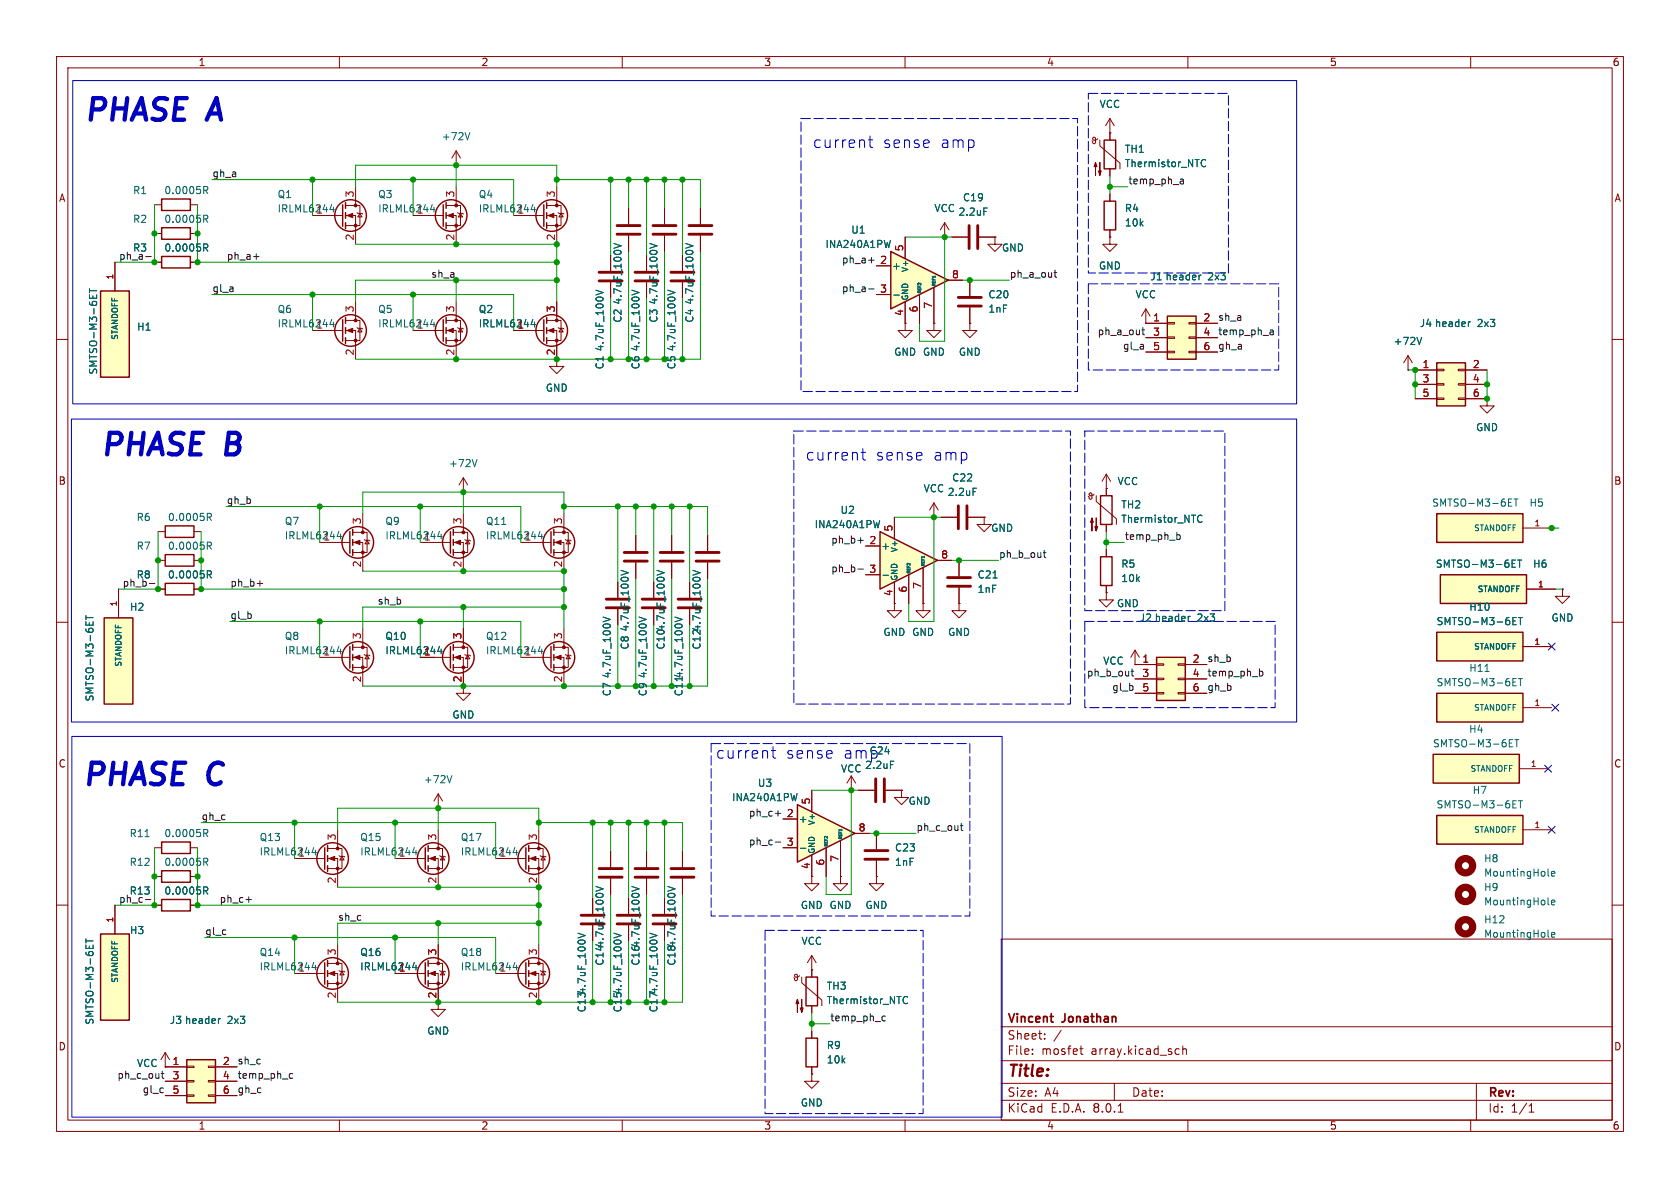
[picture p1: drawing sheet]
<svg xmlns="http://www.w3.org/2000/svg" width="297mm" height="210mm" viewBox="0 0 297 210" stroke-linecap="round" stroke-linejoin="round" font-family="sans-serif">
<defs><g id="words">
<g font-size="5.3" fill="#0000c2">
<text x="14.4" y="22.5">PHASE</text>
<text x="37" y="22.5">A</text>
<text x="17.3" y="81.6">PHASE</text>
<text x="39.9" y="81.6">B</text>
<text x="14.1" y="140">PHASE</text>
<text x="36.7" y="140">C</text>
</g>
<g font-size="2.8" fill="#0000c2">
<text x="143.6" y="26.4">current</text>
<text x="156.1" y="26.4">sense</text>
<text x="166.3" y="26.4">amp</text>
<text x="142.4" y="81.6">current</text>
<text x="154.8" y="81.6">sense</text>
<text x="165" y="81.6">amp</text>
<text x="126.5" y="134.3">current</text>
<text x="138.9" y="134.3">sense</text>
<text x="149.1" y="134.3">amp</text>
</g>
<text font-size="2.8" fill="#840000" x="178" y="190.9">Title:</text>
<g font-size="2.1" fill="#840000">
<text x="178" y="184">Sheet:</text>
<text x="178" y="181.2">Vincent</text>
<text x="187.9" y="181.2">Jonathan</text>
<text x="178" y="186.7">File:</text>
<text x="184.1" y="186.7">mosfet</text>
<text x="193" y="186.7">array.kicad_sch</text>
<text x="178" y="196.9">KiCad</text>
<text x="178" y="194.1">Size:</text>
<text x="184.7" y="194.1">A4</text>
<text x="185.7" y="196.9">E.D.A.</text>
<text x="193.3" y="196.9">8.0.1</text>
<text x="200" y="194.1">Date:</text>
<text x="263" y="194.3">Rev:</text>
<text x="263" y="196.9">Id:</text>
<text x="267.1" y="196.9">1/1</text>
</g>
<g font-size="1.8" fill="#840000">
<text x="35" y="11.9">1</text>
<text x="85" y="11.9">2</text>
<text x="135" y="11.9">3</text>
<text x="185" y="11.9">4</text>
<text x="235" y="11.9">5</text>
<text x="285" y="11.9">6</text>
<text x="10.3" y="35.9">A</text>
<text x="285.3" y="35.9">A</text>
<text x="84.5" y="58.1">IRLML6244</text>
<text x="98.2" y="62.9" transform="rotate(-90 98.2 62.9)">2</text>
<text x="10.3" y="85.9">B</text>
<text x="285.3" y="85.9">B</text>
<text x="68" y="115.9">IRLML6244</text>
<text x="10.3" y="135.9">C</text>
<text x="285.3" y="135.9">C</text>
<text x="63.6" y="171.7">IRLML6244</text>
<text x="10.3" y="185.9">D</text>
<text x="285.3" y="185.9">D</text>
<text x="35" y="199.9">1</text>
<text x="85" y="199.9">2</text>
<text x="135" y="199.9">3</text>
<text x="185" y="199.9">4</text>
<text x="235" y="199.9">5</text>
<text x="285" y="199.9">6</text>
</g>
<g font-size="1.8" fill="#006464">
<text x="194.3" y="19.3">VCC</text>
<text x="78" y="25">+72V</text>
<text x="198.8" y="27.2">TH1</text>
<text x="198.8" y="29.8">Thermistor_NTC</text>
<text x="23.4" y="34.5">R1</text>
<text x="29" y="34.5">0.0005R</text>
<text x="49" y="35.2">Q1</text>
<text x="66.8" y="35.2">Q3</text>
<text x="84.5" y="35.2">Q4</text>
<text x="170.1" y="35.8">C19</text>
<text x="23.4" y="39.6">R2</text>
<text x="29" y="39.6">0.0005R</text>
<text x="49" y="37.8">IRLML6244</text>
<text x="55.8" y="37.8">1</text>
<text x="66.8" y="37.8">IRLML6244</text>
<text x="73.6" y="37.8">1</text>
<text x="84.5" y="37.8">IRLML6244</text>
<text x="91.4" y="37.8">1</text>
<text x="150.4" y="41.5">U1</text>
<text x="165.1" y="37.7">VCC</text>
<text x="169.4" y="38.3">2.2uF</text>
<text x="198.8" y="37.7">R4</text>
<text x="198.8" y="40.2">10k</text>
<text x="23.4" y="44.7">R3</text>
<text x="29" y="44.7">0.0005R</text>
<text x="145.8" y="44">INA240A1PW</text>
<text x="157.6" y="47.9">+</text>
<text x="177" y="44.7">GND</text>
<text x="194.2" y="47.9">GND</text>
<text x="110.1" y="54" transform="rotate(-90 110.1 54)">4.7uF_100V</text>
<text x="116.4" y="54" transform="rotate(-90 116.4 54)">4.7uF_100V</text>
<text x="122.8" y="54" transform="rotate(-90 122.8 54)">4.7uF_100V</text>
<text x="174.6" y="52.9">C20</text>
<text x="200.6" y="52.9">VCC</text>
<text x="203.3" y="49.8">J1 header</text>
<text x="213.5" y="49.8">2x3</text>
<text x="24.1" y="58.6">H1</text>
<text x="49" y="55.5">Q6</text>
<text x="49" y="58.1">IRLML6244</text>
<text x="55.8" y="58.2">1</text>
<text x="66.8" y="55.5">Q5</text>
<text x="66.8" y="58.1">IRLML6244</text>
<text x="73.6" y="58.2">1</text>
<text x="84.5" y="55.5">Q2</text>
<text x="110.1" y="57.1" transform="rotate(-90 110.1 57.1)">C2</text>
<text x="116.4" y="57.1" transform="rotate(-90 116.4 57.1)">C3</text>
<text x="122.8" y="57.1" transform="rotate(-90 122.8 57.1)">C4</text>
<text x="174.6" y="55.5">1nF</text>
<text x="250.9" y="58">J4 header</text>
<text x="261.1" y="58">2x3</text>
<text x="106.9" y="65.4" transform="rotate(-90 106.9 65.4)">C1</text>
<text x="106.9" y="62.2" transform="rotate(-90 106.9 62.2)">4.7uF_100V</text>
<text x="113.3" y="65.4" transform="rotate(-90 113.3 65.4)">C6</text>
<text x="113.3" y="62.2" transform="rotate(-90 113.3 62.2)">4.7uF_100V</text>
<text x="119.6" y="65.4" transform="rotate(-90 119.6 65.4)">C5</text>
<text x="119.6" y="62.2" transform="rotate(-90 119.6 62.2)">4.7uF_100V</text>
<text x="158" y="63.1">GND GND</text>
<text x="169.4" y="63.1">GND</text>
<text x="246.3" y="61.2">+72V</text>
<text x="17.4" y="66.3" transform="rotate(-90 17.4 66.3)">SMTSO-M3-6ET</text>
<text x="96.4" y="69.4">GND</text>
<text x="260.9" y="76.4">GND</text>
<text x="79.3" y="82.8">+72V</text>
<text x="163.2" y="87.2">VCC</text>
<text x="167.4" y="87.9">2.2uF</text>
<text x="168.2" y="85.3">C22</text>
<text x="197.5" y="86">VCC</text>
<text x="253.1" y="89.8">SMTSO-M3-6ET</text>
<text x="270.3" y="89.8">H5</text>
<text x="24.1" y="92.3">R6</text>
<text x="29.6" y="92.3">0.0005R</text>
<text x="50.2" y="93">Q7</text>
<text x="50.2" y="95.5">IRLML6244</text>
<text x="57.1" y="95.6">1</text>
<text x="68" y="93">Q9</text>
<text x="68" y="95.5">IRLML6244</text>
<text x="74.9" y="95.6">1</text>
<text x="85.8" y="93">Q11</text>
<text x="85.8" y="95.5">IRLML6244</text>
<text x="92.6" y="95.6">1</text>
<text x="143.9" y="93.6">INA240A1PW</text>
<text x="148.5" y="91">U2</text>
<text x="175.1" y="94.2">GND</text>
<text x="198.1" y="90.1">TH2</text>
<text x="198.1" y="92.6">Thermistor_NTC</text>
<text x="24.1" y="97.4">R7</text>
<text x="29.6" y="97.4">0.0005R</text>
<text x="155.7" y="97.4">+</text>
<text x="198.1" y="100.6">R5</text>
<text x="253.7" y="100.6">SMTSO-M3-6ET</text>
<text x="270.9" y="100.6">H6</text>
<text x="24.1" y="102.5">R8</text>
<text x="29.6" y="102.5">0.0005R</text>
<text x="172.7" y="105">1nF</text>
<text x="172.7" y="102.5">C21</text>
<text x="197.4" y="107.5">GND</text>
<text x="198.1" y="103.1">10k</text>
<text x="22.9" y="108.2">H2</text>
<text x="50.2" y="113.3">Q8</text>
<text x="68" y="113.3">Q10</text>
<text x="85.8" y="113.3">Q12</text>
<text x="111.4" y="111.8" transform="rotate(-90 111.4 111.8)">4.7uF_100V</text>
<text x="156.1" y="112.6">GND GND</text>
<text x="167.5" y="112.6">GND</text>
<text x="201.4" y="110.1">J2 header</text>
<text x="211.6" y="110.1">2x3</text>
<text x="253.9" y="110.7">SMTSO-M3-6ET</text>
<text x="259.6" y="108.2">H10</text>
<text x="274.2" y="110.1">GND</text>
<text x="50.2" y="115.9">IRLML6244</text>
<text x="57.1" y="116">1</text>
<text x="85.8" y="115.9">IRLML6244</text>
<text x="92.6" y="116">1</text>
<text x="111.4" y="114.9" transform="rotate(-90 111.4 114.9)">C8</text>
<text x="117.7" y="114.9" transform="rotate(-90 117.7 114.9)">C104.7uF_100V</text>
<text x="124.1" y="114.9" transform="rotate(-90 124.1 114.9)">C124.7uF_100V</text>
<text x="194.9" y="117.7">VCC</text>
<text x="259.6" y="119">H11</text>
<text x="16.7" y="124.1" transform="rotate(-90 16.7 124.1)">SMTSO-M3-6ET</text>
<text x="108.2" y="123.2" transform="rotate(-90 108.2 123.2)">C7</text>
<text x="108.2" y="120" transform="rotate(-90 108.2 120)">4.7uF_100V</text>
<text x="114.5" y="123.2" transform="rotate(-90 114.5 123.2)">C9</text>
<text x="114.5" y="120" transform="rotate(-90 114.5 120)">4.7uF_100V</text>
<text x="120.9" y="123.2" transform="rotate(-90 120.9 123.2)">C114.7uF_100V</text>
<text x="253.9" y="121.5">SMTSO-M3-6ET</text>
<text x="79.9" y="127.2">GND</text>
<text x="259.6" y="129.8">H4</text>
<text x="148.6" y="136.8">VCC</text>
<text x="152.8" y="136.1">2.2uF</text>
<text x="153.6" y="133.6">C24</text>
<text x="253.2" y="132.3">SMTSO-M3-6ET</text>
<text x="74.8" y="138.7">+72V</text>
<text x="129.3" y="141.8">INA240A1PW</text>
<text x="133.9" y="139.3">U3</text>
<text x="160.5" y="142.5">GND</text>
<text x="253.9" y="143.1">SMTSO-M3-6ET</text>
<text x="260.2" y="140.6">H7</text>
<text x="22.8" y="148.2">R11</text>
<text x="29" y="148.2">0.0005R</text>
<text x="45.8" y="148.9">Q13</text>
<text x="63.6" y="148.9">Q15</text>
<text x="81.4" y="148.9">Q17</text>
<text x="141.1" y="145.6">+</text>
<text x="22.8" y="153.3">R12</text>
<text x="29" y="153.3">0.0005R</text>
<text x="45.8" y="151.4">IRLML6244</text>
<text x="52.6" y="151.5">1</text>
<text x="63.6" y="151.4">IRLML6244</text>
<text x="70.4" y="151.5">1</text>
<text x="81.4" y="151.4">IRLML6244</text>
<text x="88.2" y="151.5">1</text>
<text x="158.1" y="153.3">1nF</text>
<text x="158.1" y="150.7">C23</text>
<text x="262.3" y="152.6">H8</text>
<text x="262.3" y="155.2">MountingHole</text>
<text x="22.8" y="158.3">R13</text>
<text x="29" y="158.3">0.0005R</text>
<text x="141.5" y="160.9">GND GND</text>
<text x="152.9" y="160.9">GND</text>
<text x="262.3" y="157.7">H9</text>
<text x="262.3" y="160.2">MountingHole</text>
<text x="22.9" y="165.3">H3</text>
<text x="141.6" y="167.2">VCC</text>
<text x="262.3" y="163.4">H12</text>
<text x="262.3" y="166">MountingHole</text>
<text x="45.8" y="169.2">Q14</text>
<text x="45.8" y="171.7">IRLML6244</text>
<text x="52.6" y="171.8">1</text>
<text x="63.6" y="169.2">Q16</text>
<text x="81.4" y="169.2">Q18</text>
<text x="81.4" y="171.7">IRLML6244</text>
<text x="88.2" y="171.8">1</text>
<text x="106.9" y="170.8" transform="rotate(-90 106.9 170.8)">C144.7uF_100V</text>
<text x="113.3" y="170.8" transform="rotate(-90 113.3 170.8)">C164.7uF_100V</text>
<text x="119.6" y="170.8" transform="rotate(-90 119.6 170.8)">C184.7uF_100V</text>
<text x="103.7" y="179.1" transform="rotate(-90 103.7 179.1)">C134.7uF_100V</text>
<text x="110.1" y="179.1" transform="rotate(-90 110.1 179.1)">C154.7uF_100V</text>
<text x="116.4" y="179.1" transform="rotate(-90 116.4 179.1)">C174.7uF_100V</text>
<text x="146.1" y="175.2">TH3</text>
<text x="146.1" y="177.7">Thermistor_NTC</text>
<text x="16.7" y="181.2" transform="rotate(-90 16.7 181.2)">SMTSO-M3-6ET</text>
<text x="29.9" y="181.2">J3 header</text>
<text x="40.2" y="181.2">2x3</text>
<text x="75.4" y="183.1">GND</text>
<text x="146.1" y="185.6">R9</text>
<text x="24.1" y="188.8">VCC</text>
<text x="146.1" y="188.2">10k</text>
<text x="141.5" y="195.8">GND</text>
</g>
<g font-size="1.8" fill="#0f0f0f">
<text x="37.5" y="31.4">gh_a</text>
<text x="199.4" y="32.7">temp_ph_a</text>
<text x="21" y="46">ph_a-</text>
<text x="40" y="46">ph_a+</text>
<text x="148.7" y="46.6">ph_a+</text>
<text x="37.5" y="51.7">gl_a</text>
<text x="76.1" y="49.2">sh_a</text>
<text x="148.7" y="51.7">ph_a-</text>
<text x="178.4" y="49.2">ph_a_out</text>
<text x="194" y="59.3">ph_a_out</text>
<text x="215.3" y="59.3">temp_ph_a</text>
<text x="215.3" y="56.8">sh_a</text>
<text x="198.4" y="61.9">gl_a</text>
<text x="215.3" y="61.9">gh_a</text>
<text x="40" y="89.2">gh_b</text>
<text x="198.8" y="95.5">temp_ph_b</text>
<text x="146.8" y="96.2">ph_b+</text>
<text x="146.8" y="101.3">ph_b-</text>
<text x="176.5" y="98.7">ph_b_out</text>
<text x="21.6" y="103.8">ph_b-</text>
<text x="40.6" y="103.8">ph_b+</text>
<text x="66.7" y="107">sh_b</text>
<text x="40.6" y="109.5">gl_b</text>
<text x="192.1" y="119.7">ph_b_out</text>
<text x="213.4" y="119.7">temp_ph_b</text>
<text x="213.4" y="117.1">sh_b</text>
<text x="196.5" y="122.2">gl_b</text>
<text x="213.4" y="122.2">gh_b</text>
<text x="35.6" y="145.1">gh_c</text>
<text x="132.3" y="144.4">ph_c+</text>
<text x="132.3" y="149.5">ph_c-</text>
<text x="161.9" y="147">ph_c_out</text>
<text x="21" y="159.7">ph_c-</text>
<text x="38.7" y="159.7">ph_c+</text>
<text x="36.2" y="165.4">gl_c</text>
<text x="59.7" y="162.8">sh_c</text>
<text x="146.7" y="180.6">temp_ph_c</text>
<text x="20.7" y="190.8">ph_c_out</text>
<text x="41.9" y="190.8">temp_ph_c</text>
<text x="41.9" y="188.2">sh_c</text>
<text x="25.1" y="193.3">gl_c</text>
<text x="41.9" y="193.3">gh_c</text>
</g>
<g font-size="1.8" fill="#a90000">
<text x="62.6" y="35" transform="rotate(-90 62.6 35)">3</text>
<text x="80.4" y="35" transform="rotate(-90 80.4 35)">3</text>
<text x="98.2" y="35" transform="rotate(-90 98.2 35)">3</text>
<text x="62.6" y="42.6" transform="rotate(-90 62.6 42.6)">2</text>
<text x="80.4" y="42.6" transform="rotate(-90 80.4 42.6)">2</text>
<text x="98.2" y="42.6" transform="rotate(-90 98.2 42.6)">2</text>
<text x="155.5" y="46.7">2</text>
<text x="159.8" y="44.5" transform="rotate(-90 159.8 44.5)">5</text>
<text x="155.5" y="51.8">3</text>
<text x="168.2" y="49.3">8</text>
<text x="62.6" y="55.3" transform="rotate(-90 62.6 55.3)">3</text>
<text x="80.4" y="55.3" transform="rotate(-90 80.4 55.3)">3</text>
<text x="91.4" y="58.2">1</text>
<text x="98.2" y="55.3" transform="rotate(-90 98.2 55.3)">3</text>
<text x="159.8" y="56" transform="rotate(-90 159.8 56)">4</text>
<text x="162.3" y="55.3" transform="rotate(-90 162.3 55.3)">6</text>
<text x="164.8" y="54.7" transform="rotate(-90 164.8 54.7)">7</text>
<text x="203.8" y="56.9">1</text>
<text x="203.8" y="59.4">3</text>
<text x="212.7" y="56.9">2</text>
<text x="212.7" y="59.4">4</text>
<text x="62.6" y="62.9" transform="rotate(-90 62.6 62.9)">2</text>
<text x="80.4" y="62.9" transform="rotate(-90 80.4 62.9)">2</text>
<text x="203.8" y="62">5</text>
<text x="212.7" y="62">6</text>
<text x="251.4" y="65.2">1</text>
<text x="260.3" y="65.2">2</text>
<text x="251.4" y="67.7">3</text>
<text x="251.4" y="70.2">5</text>
<text x="260.3" y="67.7">4</text>
<text x="260.3" y="70.2">6</text>
<text x="63.9" y="92.8" transform="rotate(-90 63.9 92.8)">3</text>
<text x="81.7" y="92.8" transform="rotate(-90 81.7 92.8)">3</text>
<text x="99.4" y="92.8" transform="rotate(-90 99.4 92.8)">3</text>
<text x="157.9" y="94.1" transform="rotate(-90 157.9 94.1)">5</text>
<text x="63.9" y="100.4" transform="rotate(-90 63.9 100.4)">2</text>
<text x="81.7" y="100.4" transform="rotate(-90 81.7 100.4)">2</text>
<text x="99.4" y="100.4" transform="rotate(-90 99.4 100.4)">2</text>
<text x="153.6" y="96.3">2</text>
<text x="153.6" y="101.3">3</text>
<text x="166.3" y="98.8">8</text>
<text x="157.9" y="105.5" transform="rotate(-90 157.9 105.5)">4</text>
<text x="160.4" y="104.8" transform="rotate(-90 160.4 104.8)">6</text>
<text x="162.9" y="104.2" transform="rotate(-90 162.9 104.2)">7</text>
<text x="63.9" y="113.1" transform="rotate(-90 63.9 113.1)">3</text>
<text x="81.7" y="113.1" transform="rotate(-90 81.7 113.1)">3</text>
<text x="99.4" y="113.1" transform="rotate(-90 99.4 113.1)">3</text>
<text x="74.9" y="116">1</text>
<text x="201.9" y="117.2">1</text>
<text x="201.9" y="119.8">3</text>
<text x="210.7" y="117.2">2</text>
<text x="210.7" y="119.8">4</text>
<text x="63.9" y="120.7" transform="rotate(-90 63.9 120.7)">2</text>
<text x="81.7" y="120.7" transform="rotate(-90 81.7 120.7)">2</text>
<text x="99.4" y="120.7" transform="rotate(-90 99.4 120.7)">2</text>
<text x="201.9" y="122.3">5</text>
<text x="210.7" y="122.3">6</text>
<text x="143.3" y="142.3" transform="rotate(-90 143.3 142.3)">5</text>
<text x="59.4" y="148.7" transform="rotate(-90 59.4 148.7)">3</text>
<text x="77.2" y="148.7" transform="rotate(-90 77.2 148.7)">3</text>
<text x="95" y="148.7" transform="rotate(-90 95 148.7)">3</text>
<text x="139" y="144.5">2</text>
<text x="139" y="149.6">3</text>
<text x="151.7" y="147.1">8</text>
<text x="143.3" y="153.7" transform="rotate(-90 143.3 153.7)">4</text>
<text x="145.8" y="153.1" transform="rotate(-90 145.8 153.1)">6</text>
<text x="148.3" y="152.5" transform="rotate(-90 148.3 152.5)">7</text>
<text x="59.4" y="156.3" transform="rotate(-90 59.4 156.3)">2</text>
<text x="77.2" y="156.3" transform="rotate(-90 77.2 156.3)">2</text>
<text x="95" y="156.3" transform="rotate(-90 95 156.3)">2</text>
<text x="59.4" y="169" transform="rotate(-90 59.4 169)">3</text>
<text x="70.4" y="171.8">1</text>
<text x="77.2" y="169" transform="rotate(-90 77.2 169)">3</text>
<text x="95" y="169" transform="rotate(-90 95 169)">3</text>
<text x="59.4" y="176.6" transform="rotate(-90 59.4 176.6)">2</text>
<text x="77.2" y="176.6" transform="rotate(-90 77.2 176.6)">2</text>
<text x="95" y="176.6" transform="rotate(-90 95 176.6)">2</text>
<text x="30.4" y="188.3">1</text>
<text x="30.4" y="190.9">3</text>
<text x="39.3" y="188.3">2</text>
<text x="39.3" y="190.9">4</text>
<text x="30.4" y="193.4">5</text>
<text x="39.3" y="193.4">6</text>
</g>
<g font-size="1.4" fill="#a90000">
<text x="20.1" y="49.5" transform="rotate(-90 20.1 49.5)">1</text>
<text x="271.2" y="93.1">1</text>
<text x="20.7" y="107.3" transform="rotate(-90 20.7 107.3)">1</text>
<text x="271.8" y="103.9">1</text>
<text x="271.2" y="114">1</text>
<text x="271.2" y="124.8">1</text>
<text x="270.5" y="135.6">1</text>
<text x="271.2" y="146.4">1</text>
<text x="20.1" y="163.2" transform="rotate(-90 20.1 163.2)">1</text>
</g>
<g font-size="1.4" fill="#006464">
<text x="160.8" y="53.2" transform="rotate(-90 160.8 53.2)">GND</text>
<text x="160.8" y="48.2" transform="rotate(-90 160.8 48.2)">V+</text>
<text x="21.1" y="60.2" transform="rotate(-90 21.1 60.2)">STANDOFF</text>
<text x="260.5" y="94.1">STANDOFF</text>
<text x="158.9" y="97.8" transform="rotate(-90 158.9 97.8)">V+</text>
<text x="158.9" y="102.7" transform="rotate(-90 158.9 102.7)">GND</text>
<text x="261.1" y="104.9">STANDOFF</text>
<text x="21.7" y="118" transform="rotate(-90 21.7 118)">STANDOFF</text>
<text x="260.5" y="115">STANDOFF</text>
<text x="260.5" y="125.8">STANDOFF</text>
<text x="259.8" y="136.6">STANDOFF</text>
<text x="144.2" y="146" transform="rotate(-90 144.2 146)">V+</text>
<text x="260.5" y="147.4">STANDOFF</text>
<text x="144.2" y="151" transform="rotate(-90 144.2 151)">GND</text>
<text x="21.1" y="173.9" transform="rotate(-90 21.1 173.9)">STANDOFF</text>
</g>
<g font-size=".7" fill="#006464">
<text x="163" y="51.9" transform="rotate(-90 163 51.9)">REF2</text>
<text x="165.6" y="50.7" transform="rotate(-90 165.6 50.7)">REF1</text>
<text x="161.1" y="101.5" transform="rotate(-90 161.1 101.5)">REF2</text>
<text x="163.7" y="100.2" transform="rotate(-90 163.7 100.2)">REF1</text>
<text x="146.5" y="149.7" transform="rotate(-90 146.5 149.7)">REF2</text>
<text x="149.1" y="148.5" transform="rotate(-90 149.1 148.5)">REF1</text>
</g>
</g></defs>
<g fill="none" stroke="#840000" stroke-width=".18">
<path d="M10 10h277v190h-277zM12 12h273v186h-273zM60 10v2M110 10v2M160 10v2M210 10v2M260 10v2M10 60h2M285 60h2M10 110h2M285 110h2M10 160h2"/>
<path d="M285 160h2M177 166h108v32h-108zM60 198v2M110 198v2M160 198v2M177 194.5h108M177 191.5h108M177 187.5h108M177 181.5h108M182.5 186.3v.1M182.5 185.5v.1M184.7 183.6v.1"/>
<path d="M184.7 182.8v.1M187.6 182.1l-1.3 2M190.9 185.4h.6M191.1 184.9v1.3l.4 .2M197 191.5v3M197.7 196.6h.8M208 185.4l.5 .1M208.5 186.3l-.5 .1M209.1 185.5l.2-.1 .4 .1v.9M209.1 184.9v1.5M210 198v2M260 198v2"/>
<path d="M261 191.5v6.5M270.3 196.6h.9M270.3 195.5l.4-.4v1.5"/>
</g>
<path d="M254.6 101.6h15.3v5.1h-15.3z" fill="#ffffc2"/>
<g fill="none" stroke="#840000" stroke-width=".25">
<path d="M96.1 56.5v3.8M96.6 56.1v1.1M96.6 57.9v1M96.6 59.7v1M254.6 101.6h15.3v5.1h-15.3z"/>
<circle cx="97.5" cy="58.4" r="2.79"/>
</g>
<path d="M93.3 58.4h2.8M96.6 58.4h1.8v5.1M96.6 56.6h2.6v3.6h-2.6M98.4 53.3v3.3M98.7 57.9l.1 .1h.8l.1 .2M99.2 58l.4 .7h-.8zM269.9 104.1h5.1M276.2 104.1v1.3h1.3l-1.3 1.3-1.2-1.3h1.2M276.2 104.1h.1" fill="none" stroke="#840000" stroke-width=".18"/>
<path d="M93.9 57.4h.8M94.5 56.9v.9M267.3 99.6h.4M267.3 99h.6M268.3 99h.7M268.6 99v1.3M267.3 100.3h.6" fill="none" stroke="#006464" stroke-width=".18"/>
<g fill="#840000" stroke="#840000" stroke-width=".18">
<path d="M96.9 58.4l1-.4v.8z"/>
<circle cx="98.4" cy="60.2" r=".25"/>
<circle cx="98.4" cy="56.6" r=".25"/>
</g>
<path d="M254 90.8h15.2v5.1h-15.2z" fill="#ffffc2"/>
<path d="M254 90.8h15.2v5.1h-15.2z" fill="none" stroke="#840000" stroke-width=".25"/>
<path d="M269.2 93.3h5.1" fill="none" stroke="#840000" stroke-width=".18"/>
<path d="M266.7 88.8h.4M266.7 89.5h.6M266.7 88.2h.6M267.6 88.2h.8M268 88.2v1.3" fill="none" stroke="#006464" stroke-width=".18"/>
<path d="M253.4 133.4h15.2v5h-15.2z" fill="#ffffc2"/>
<g fill="none" stroke="#840000" stroke-width=".25">
<path d="M97.4 114.3v3.8M97.9 113.9v1M97.9 115.7v1M97.9 117.5v1M253.4 133.4h15.2v5h-15.2z"/>
<circle cx="98.8" cy="116.2" r="2.79"/>
</g>
<path d="M94.6 116.2h2.8M97.9 116.2h1.8v5.1M97.9 114.4h2.6v3.6h-2.6M99.7 111.1v3.3M99.9 115.7l.2 .1h.7l.2 .2M100.5 115.8l.3 .7h-.7zM268.6 135.9h5.1" fill="none" stroke="#840000" stroke-width=".18"/>
<path d="M95.2 115.2h.7M95.8 114.7v.9M266.8 131.4h.4M266.8 132h.6M266.8 130.8h.6M267.8 130.8h.7M268.2 130.8v1.2" fill="none" stroke="#006464" stroke-width=".18"/>
<g fill="#840000" stroke="#840000" stroke-width=".18">
<path d="M98.2 116.2l1-.4v.8z"/>
<circle cx="99.7" cy="118" r=".25"/>
<circle cx="99.7" cy="114.4" r=".25"/>
</g>
<path d="M254 122.6h15.2v5h-15.2z" fill="#ffffc2"/>
<path d="M254 122.6h15.2v5h-15.2z" fill="none" stroke="#840000" stroke-width=".25"/>
<path d="M269.2 125.1h5.1" fill="none" stroke="#840000" stroke-width=".18"/>
<path d="M262.5 118.7h.8M267.5 120h.6M268.4 120h.7M268.8 120v1.2M267.5 120.6h.4M267.5 121.2h.6" fill="none" stroke="#006464" stroke-width=".18"/>
<path d="M254 64.1h5.1v7.7h-5.1z" fill="#ffffc2"/>
<g fill="none" stroke="#840000" stroke-width=".18">
<path d="M27.3 36.2h1.3M33.7 36.2h1.2M80.6 29.2h.1M80.6 26.7l-.7 1.2M80.6 26.7v2.5M80.6 26.7l.8 1.2M93.3 38.1h2.8M96.6 38.1h1.8v5.1M96.6 36.3h2.6v3.6h-2.6M98.4 33v3.3M98.7 37.6l.1 .1h.8l.1 .1M99.2 37.7l.4 .7h-.8z"/>
<path d="M27.3 46.4h1.3M27.3 41.3h1.3M33.7 46.4h1.2M33.7 41.3h1.2M98.4 63.5v1.3h1.3l-1.3 1.2-1.2-1.2h1.2M250.2 65.4h3.8M250.2 67.9h3.8M250.2 70.5h3.8M254 70.4h1.3v.2h-1.3zM254 67.8h1.3v.3h-1.3zM254 65.3h1.3v.2h-1.3zM257.8 70.4h1.3v.2h-1.3z"/>
<path d="M257.8 67.8h1.3v.3h-1.3zM257.8 65.3h1.3v.2h-1.3zM259.1 65.4h3.8M259.1 67.9h3.8M259.1 70.5h3.8M262.9 70.5v1.3h1.3l-1.3 1.2-1.3-1.2h1.3M262.9 70.5h.1M94.6 95.9h2.8M97.9 95.9h1.8v5.1M97.9 94.1h2.6v3.6h-2.6M99.7 90.8v3.3M99.9 95.4l.2 .1h.7l.2 .1"/>
<path d="M100.5 95.5l.3 .6h-.7zM112.4 94.6v2.8M112.4 99.4v2.8M125.1 94.6v2.8M125.1 99.4v2.8M109.2 102.9v2.8M109.2 107.7v2.8M115.6 102.9v2.8M115.6 107.7v2.8M121.9 102.9v2.8M121.9 107.7v2.8M151.8 139.7h2.8"/>
<path d="M156.6 139.7h2.8"/>
</g>
<g fill="none" stroke="#840000" stroke-width=".25">
<path d="M28.6 35.2h5.1v2h-5.1zM96.1 36.2v3.8M96.6 35.8v1M96.6 37.6v1M96.6 39.4v1M28.6 45.3h5.1v2.1h-5.1zM28.6 40.3h5.1v2h-5.1zM254 64.1h5.1v7.7h-5.1zM97.4 94v3.8M97.9 93.6v1M97.9 95.4v1M97.9 97.2v1"/>
<circle cx="97.5" cy="38.1" r="2.79"/>
<circle cx="98.8" cy="95.9" r="2.79"/>
</g>
<g fill="none" stroke="#006464" stroke-width=".18">
<path d="M36 33h.5l.2 .2-.1 .4h-.6M36 38h.5l.2 .3-.1 .3-.6 .1M36.3 38.7l.4 .6M36.3 33.6l.4 .6M83.1 23.4l-.5 1.3M93.9 37.1h.8M94.5 36.6v.9M36 43.1h.5l.2 .3-.1 .3-.6 .1M36.3 43.8l.4 .6M260 56.9l-.3 .1M95.2 94.8h.7M95.8 94.4v.9"/>
<path d="M106.6 109.1l1.3 .4-1.3 .4M109.8 100.8l1.3 .4-1.3 .5M113 109.1l1.2 .4-1.2 .4M119.3 109.1l1.3 .4-1.3 .4M122.5 100.8l1.3 .4-1.3 .5M157.4 134.6h.6"/>
</g>
<path d="M110.4 99.2h4M110.4 97.7h4M123.1 99.2h4M123.1 97.7h4M107.2 107.4h4.1M107.2 105.9h4.1M113.5 107.4h4.1M113.5 105.9h4.1M119.9 107.4h4.1M119.9 105.9h4.1M154.8 137.7v4M156.3 137.7v4" fill="none" stroke="#840000" stroke-width=".51"/>
<g fill="#840000" stroke="#840000" stroke-width=".18">
<path d="M98.2 95.9l1-.4v.8z"/>
<path d="M96.9 38.1l1-.4v.8z"/>
<circle cx="99.7" cy="97.7" r=".25"/>
<circle cx="99.7" cy="94.1" r=".25"/>
<circle cx="98.4" cy="39.9" r=".25"/>
<circle cx="98.4" cy="36.3" r=".25"/>
</g>
<path d="M17.8 51.4h5.1v15.3h-5.1z" fill="#ffffc2"/>
<g fill="none" stroke="#840000" stroke-width=".25">
<path d="M60.6 36.2v3.8M61.1 35.8v1M61.1 37.6v1M61.1 39.4v1M78.4 36.2v3.8M78.9 35.8v1M78.9 37.6v1M78.9 39.4v1M17.8 51.4h5.1v15.3h-5.1zM60.6 56.5v3.8M61.1 56.1v1.1M61.1 57.9v1"/>
<path d="M61.1 59.7v1M78.4 56.5v3.8M78.9 56.1v1.1M78.9 57.9v1M78.9 59.7v1M57.4 149.9v3.8M57.9 149.5v1M57.9 151.3v1M57.9 153v1.1"/>
<circle cx="62" cy="38.1" r="2.79"/>
<circle cx="79.8" cy="38.1" r="2.79"/>
<circle cx="62" cy="58.4" r="2.79"/>
<circle cx="79.8" cy="58.4" r="2.79"/>
<circle cx="58.8" cy="151.8" r="2.79"/>
</g>
<g fill="none" stroke="#840000" stroke-width=".18">
<path d="M57.8 38.1h2.8M61.1 38.1h1.8v5.1M61.1 36.3h2.5v3.6h-2.5M62.9 33v3.3M63.1 37.6l.1 .1h.8l.1 .1M63.6 37.7l.4 .7h-.8zM75.6 38.1h2.8M78.9 38.1h1.7v5.1M78.9 36.3h2.5v3.6h-2.5M80.6 33v3.3M80.9 37.6l.1 .1h.8l.1 .1M81.4 37.7l.4 .7h-.8z"/>
<path d="M20.3 46.4v5M57.8 58.4h2.8M61.1 58.4h1.8v5.1M61.1 56.6h2.5v3.6h-2.5M62.9 53.3v3.3M63.1 57.9l.1 .1h.8l.1 .2M63.6 58l.4 .7h-.8zM75.6 58.4h2.8M78.9 58.4h1.7v5.1M78.9 56.6h2.5v3.6h-2.5M80.6 53.3v3.3M80.9 57.9l.1 .1h.8l.1 .2"/>
<path d="M81.4 58l.4 .7h-.8zM168.3 41.9h2.8M171.4 57.2v1.2h1.3l-1.3 1.3-1.2-1.3h1.2M171.4 57.2h.1M171.4 49.5v2.8M171.4 54.4v2.8M173.1 41.9h2.8M81.9 87h.1M81.9 84.5l-.7 1.2M81.9 84.5v2.5M81.9 84.5l.8 1.2M118.7 94.6v2.8"/>
<path d="M118.7 99.4v2.8M169.5 99.1v2.8M169.5 103.9v2.8M54.6 151.8h2.8M57.9 151.8h1.8v5M57.9 150h2.6v3.5h-2.6M59.7 146.7v3.3M59.9 151.3l.2 .1h.7l.2 .1M60.5 151.4l.3 .6h-.7zM104.8 158.8v2.7M107.9 150.5v2.8M107.9 155.3v2.8"/>
<path d="M111.1 158.8v2.7M114.3 150.5v2.8M114.3 155.3v2.8M117.5 158.8v2.7M120.6 150.5v2.8M120.6 155.3v2.8M104.8 163.6v2.8M111.1 163.6v2.8M117.5 163.6v2.8M29.2 188.6h.1M29.2 186.1l-.8 1.2M29.2 186.1v2.5"/>
<path d="M29.2 186.1l.8 1.2"/>
</g>
<g fill="none" stroke="#006464" stroke-width=".18">
<path d="M58.3 37.1h.8M58.9 36.6v.9M76.1 37.1h.8M76.7 36.6v.9M173.9 36.8h.6M15.8 51v.8M15.8 52.1v.6M15.8 51.4h1.3M16.4 52.3v.4M17.1 52.1v.6M58.3 57.4h.8M58.9 56.9v.9"/>
<path d="M76.1 57.4h.8M76.7 56.9v.9M84.3 81.2l-.4 1.3M116.1 100.8l1.3 .4-1.3 .5M175.6 102.2h.7M55.2 150.7h.7M55.8 150.3v.8M105.4 156.7l1.2 .4-1.2 .5M111.7 156.7l1.3 .4-1.3 .5M118.1 156.7l1.2 .4-1.2 .5M102.2 165l1.2 .4-1.2 .4M108.5 165l1.3 .4-1.3 .4"/>
<path d="M114.9 165l1.2 .4-1.2 .4"/>
</g>
<g fill="none" stroke="#840000" stroke-width=".51">
<path d="M171.3 39.9v4M172.8 39.9v4M169.4 52.6h4.1M169.4 54.1h4.1M116.7 99.2h4.1M116.7 97.7h4.1M167.5 102.1h4.1M167.5 103.6h4.1M105.9 155.1h4.1M105.9 153.5h4.1M112.3 155.1h4M112.3 153.5h4"/>
<path d="M118.6 155.1h4.1M118.6 153.5h4.1M102.7 163.3h4.1M102.7 161.8h4.1M109.1 163.3h4.1M109.1 161.8h4.1M115.4 163.3h4.1M115.4 161.8h4.1"/>
</g>
<g fill="#840000" stroke="#840000" stroke-width=".18">
<path d="M61.3 38.1l1.1-.4v.8z"/>
<path d="M79.1 38.1l1-.4v.8z"/>
<path d="M61.3 58.4l1.1-.4v.8z"/>
<path d="M79.1 58.4l1-.4v.8z"/>
<path d="M58.2 151.8l1-.4v.7z"/>
<circle cx="62.9" cy="39.9" r=".25"/>
<circle cx="62.9" cy="36.3" r=".25"/>
<circle cx="80.6" cy="39.9" r=".25"/>
<circle cx="80.6" cy="36.3" r=".25"/>
<circle cx="62.9" cy="60.2" r=".25"/>
<circle cx="62.9" cy="56.6" r=".25"/>
<circle cx="80.6" cy="60.2" r=".25"/>
<circle cx="80.6" cy="56.6" r=".25"/>
<circle cx="59.7" cy="153.5" r=".25"/>
<circle cx="59.7" cy="150" r=".25"/>
</g>
<path d="M155.6 94l10.1 5.1-10.1 5z" fill="#ffffc2"/>
<g fill="none" stroke="#840000" stroke-width=".25">
<path d="M195.2 35.6h2v5h-2zM29.2 98h5.1v2.1h-5.1zM29.2 93h5.1v2h-5.1zM61.8 94v3.8M62.4 93.6v1M62.4 95.4v1M62.4 97.2v1M79.6 94v3.8M80.1 93.6v1M80.1 95.4v1M80.1 97.2v1M155.6 94l10.1 5.1-10.1 5z"/>
<path d="M194.6 98.4h2v5.1h-2zM29.2 103.1h5.1v2.1h-5.1zM61.8 114.3v3.8M62.4 113.9v1M62.4 115.7v1M62.4 117.5v1M79.6 114.3v3.8M80.1 113.9v1M80.1 115.7v1M80.1 117.5v1M75.2 149.9v3.8M75.7 149.5v1"/>
<path d="M75.7 151.3v1M75.7 153v1.1M57.4 170.2v3.8M57.9 169.8v1M57.9 171.6v1M57.9 173.4v1M75.2 170.2v3.8M75.7 169.8v1M75.7 171.6v1M75.7 173.4v1"/>
<circle cx="63.2" cy="95.9" r="2.79"/>
<circle cx="81" cy="95.9" r="2.79"/>
<circle cx="63.2" cy="116.2" r="2.79"/>
<circle cx="81" cy="116.2" r="2.79"/>
<circle cx="76.6" cy="151.8" r="2.79"/>
<circle cx="58.8" cy="172.1" r="2.79"/>
<circle cx="76.6" cy="172.1" r="2.79"/>
</g>
<g fill="none" stroke="#840000" stroke-width=".18">
<path d="M196.2 34.3v1.3M107.9 45.1v2.8M107.9 49.9v2.8M196.2 41.9v1.3h1.3l-1.3 1.3-1.3-1.3h1.3M196.2 41.9h.1M196.2 40.6v1.3M27.9 99.1h1.3M27.9 94h1.3M34.3 99.1h1.3M34.3 94h1.3M59.1 95.9h2.7M62.4 95.9h1.7v5.1"/>
<path d="M62.4 94.1h2.5v3.6h-2.5M64.1 90.8v3.3M64.4 95.4l.1 .1h.8l.1 .1M64.9 95.5l.4 .6h-.8zM76.8 95.9h2.8M80.1 95.9h1.8v5.1M80.1 94.1h2.6v3.6h-2.6M81.9 90.8v3.3M82.2 95.4l.1 .1h.8l.1 .1M82.7 95.5l.4 .6h-.8zM153 96.5h2.6M158.1 91.4v3.9"/>
<path d="M165.1 91.4h.1M165.1 88.9l-.8 1.3M165.1 88.9v2.5M165.1 88.9l.8 1.3M165.7 99.1h2.6M166.4 91.4h2.8M171.2 91.4h2.8M174 91.4v1.3h1.3l-1.3 1.3-1.3-1.3h1.3M174 91.4h.1M195.6 86.4h.1M195.6 83.8v2.6M195.6 97.2v1.2"/>
<path d="M195.6 83.8l-.8 1.3M195.6 83.8l.7 1.3M27.9 104.1h1.3M34.3 104.1h1.3M59.1 116.2h2.7M62.4 116.2h1.7v5.1M62.4 114.4h2.5v3.6h-2.5M64.1 111.1v3.3M64.4 115.7l.1 .1h.8l.1 .2M64.9 115.8l.4 .7h-.8zM76.8 116.2h2.8M80.1 116.2h1.8v6.4h1.3l-1.3 1.2-1.3-1.2h1.3"/>
<path d="M80.1 114.4h2.6v3.6h-2.6M81.9 111.1v3.3M82.2 115.7l.1 .1h.8l.1 .2M82.7 115.8l.4 .7h-.8zM153 101.6h2.6M158.1 102.9v3.8M160.7 101.6v5.1M163.2 100.3v6.4M195.6 103.5v1.3M72.4 151.8h2.8M75.7 151.8h1.8v5M75.7 150h2.5v3.5h-2.5"/>
<path d="M77.5 142.9h.1M77.5 140.3v2.6M77.5 146.7v3.3M77.5 140.3l-.8 1.3M77.5 140.3l.7 1.3M77.7 151.3l.2 .1h.7l.1 .1M78.2 151.4l.4 .6h-.7zM54.6 172.1h2.8M57.9 172.1h1.8v5.1M57.9 170.3h2.6v3.6h-2.6M59.7 167v3.3M59.9 171.6l.2 .1h.7l.2 .1"/>
<path d="M60.5 171.7l.3 .6h-.7zM72.4 172.1h2.8M75.7 172.1h1.8v5.1M75.7 170.3h2.5v3.6h-2.5M77.5 167v3.3M77.7 171.6l.2 .1h.7l.1 .1M78.2 171.7l.4 .6h-.7z"/>
</g>
<g fill="none" stroke="#006464" stroke-width=".18">
<path d="M105.4 51.3l1.2 .4-1.2 .4M36.6 90.7h.5l.3 .3-.1 .4h-.7M36.6 95.8h.5l.3 .3-.1 .3-.7 .1M37 96.5l.4 .6M37 91.4l.4 .6M59.6 94.8h.8M60.2 94.4v.9M77.4 94.8h.8M78 94.4v.9M155.5 92l-.3 1.3M160.4 99.6v.2M162.9 98.8v.2h.5"/>
<path d="M162.9 99.2v.3h.5M162.9 99.7v.3h.5M163.4 98.5h-.4M172 86.3h.6M36.6 100.9h.5l.3 .3-.1 .3-.7 .1M37 101.6l.4 .6M59.6 115.2h.8M60.2 114.7v.9M77.4 115.2h.8M78 114.7v.9M156.1 101.7h1M160.4 100v.3h.5"/>
<path d="M160.4 100.5v.2h.5M160.4 101v.3h.5M79.9 137.1l-.4 1.3M72.9 150.7h.8M73.5 150.3v.8M55.2 171h.7M55.8 170.6v.9M72.9 171h.8M73.5 170.6v.9"/>
</g>
<path d="M105.9 49.7h4.1M105.9 48.1h4.1M169.4 89.4v4.1M170.9 89.4v4.1" fill="none" stroke="#840000" stroke-width=".51"/>
<g fill="#840000" stroke="#840000" stroke-width=".18">
<path d="M75.9 151.8l1.1-.4v.7z"/>
<path d="M80.4 95.9l1-.4v.8z"/>
<path d="M62.6 95.9l1-.4v.8z"/>
<path d="M62.6 116.2l1-.4v.8z"/>
<path d="M75.9 172.1l1.1-.4v.8z"/>
<path d="M80.4 116.2l1-.4v.8z"/>
<path d="M58.2 172.1l1-.4v.8z"/>
<circle cx="77.5" cy="153.5" r=".25"/>
<circle cx="77.5" cy="150" r=".25"/>
<circle cx="81.9" cy="97.7" r=".25"/>
<circle cx="81.9" cy="94.1" r=".25"/>
<circle cx="64.1" cy="97.7" r=".25"/>
<circle cx="64.1" cy="94.1" r=".25"/>
<circle cx="64.1" cy="118" r=".25"/>
<circle cx="64.1" cy="114.4" r=".25"/>
<circle cx="77.5" cy="173.9" r=".25"/>
<circle cx="77.5" cy="170.3" r=".25"/>
<circle cx="81.9" cy="118" r=".25"/>
<circle cx="81.9" cy="114.4" r=".25"/>
<circle cx="59.7" cy="173.9" r=".25"/>
<circle cx="59.7" cy="170.3" r=".25"/>
</g>
<path d="M18.4 109.2h5.1v15.3h-5.1z" fill="#ffffc2"/>
<path d="M195.2 24.8h2v5h-2zM18.4 109.2h5.1v15.3h-5.1z" fill="none" stroke="#840000" stroke-width=".25"/>
<path d="M194.1 24.5l-.3 .2-.3 .1-.3-.1v-.3l.2-.1 .3 .1v.8l-.2 .2-.3-.1-.2-.4M194.4 24.8v1l3.6 3v1M196.2 23.5h.1M196.2 21l-.7 1.2M196.2 21v3.8M196.2 29.8v1.3M196.2 21l.8 1.2M21 104.1v5.1" fill="none" stroke="#840000" stroke-width=".18"/>
<path d="M212.4 28.9l.2 .5 .3 .1 .2-.1M213.1 28.3l-.2-.1-.3 .1-.2 .4M15.2 108.8v.7M15.2 109.9v.6M15.2 109.2h1.3M15.8 110.1v.4M16.5 109.9v.6" fill="none" stroke="#006464" stroke-width=".18"/>
<g fill="#840000" stroke="#840000" stroke-width=".18">
<path d="M193.7 28.7l.2 .8h-.5l.3-.8v2.3z"/>
<path d="M194.4 28.7v2.3l-.2-.8h.5l-.3 .8z"/>
</g>
<path d="M157.5 44.5l10.1 5-10.1 5.1z" fill="#ffffc2"/>
<path d="M157.5 44.5l10.1 5-10.1 5.1z" fill="none" stroke="#840000" stroke-width=".25"/>
<g fill="none" stroke="#840000" stroke-width=".18">
<path d="M111.1 36.8v2.8M117.5 36.8v2.8M123.8 36.8v2.8M167 39.4l-.8 1.2M167 39.4v2.5M167 39.4l.8 1.2M111.1 41.7v2.8M114.3 45.1v2.8M114.3 49.9v2.8M117.5 41.7v2.8M120.6 45.1v2.8M120.6 49.9v2.8"/>
<path d="M123.8 41.7v2.8M154.9 47h2.6M154.9 52.1h2.6M160 57.2v1.2h1.3l-1.3 1.3-1.3-1.3h1.3M160 57.2h.1M160 41.9v3.8M160 53.3v3.9M162.6 52.1v5.1M165.1 57.2v1.2h1.3l-1.3 1.3-1.3-1.3h1.3M165.1 57.2h.1M165.1 50.8v6.4M167 41.9h.1"/>
<path d="M167.6 49.5h2.6M175.9 41.9v1.3h1.3l-1.3 1.3-1.3-1.3h1.3M175.9 41.9h.1"/>
</g>
<g fill="none" stroke="#006464" stroke-width=".18">
<path d="M108.5 43l1.3 .5-1.3 .4M111.7 51.3l1.3 .4-1.3 .4M114.9 43l1.2 .5-1.2 .4M118.1 51.3l1.2 .4-1.2 .4M121.2 43l1.3 .5-1.3 .4M157.4 42.5l-.3 1.3M158 52.2h1M162.3 50.5v.3h.5M162.3 51v.2h.5M162.3 51.5v.2h.5M162.3 50.1v.2M164.8 49.2v.3h.5"/>
<path d="M164.8 49.7v.2h.5M164.8 50.2v.3h.5M165.3 48.9l-.4 .1"/>
</g>
<path d="M109.1 39.9h4.1M115.4 39.9h4.1M121.8 39.9h4.1M109.1 41.4h4.1M112.3 49.7h4M112.3 48.1h4M115.4 41.4h4.1M118.6 49.7h4.1M118.6 48.1h4.1M121.8 41.4h4.1" fill="none" stroke="#840000" stroke-width=".51"/>
<path d="M206.4 55.9h5.1v7.6h-5.1z" fill="#ffffc2"/>
<g fill="none" stroke="#840000" stroke-width=".18">
<path d="M202.6 57.2h.1M202.6 57.2h3.8M202.6 59.7h3.8M202.6 54.6l-.8 1.3M202.6 54.6v2.6M202.6 54.6l.7 1.3M206.4 59.6h1.2v.2h-1.2zM206.4 57h1.2v.3h-1.2zM210.2 59.6h1.3v.2h-1.3zM210.2 57h1.3v.3h-1.3zM211.5 57.2h3.8M211.5 59.7h3.8"/>
<path d="M202.6 62.2h3.8M206.4 62.1h1.2v.3h-1.2zM210.2 62.1h1.3v.3h-1.3zM211.5 62.2h3.8M193.4 87.4l-.3 .2h-.4l-.1-.1v-.3l.2-.1 .2 .2v.8l-.1 .2-.3-.1-.2-.4M193.8 87.6v1l3.6 3.1v1M195.6 86.4v1.2M195.6 92.7v1.3"/>
</g>
<path d="M206.4 55.9h5.1v7.6h-5.1zM194.6 87.6h2v5.1h-2z" fill="none" stroke="#840000" stroke-width=".25"/>
<path d="M212.3 48.6l-.3 .1M211.7 91.8l.3 .5h.3l.2-.1M212.5 91.2l-.2-.1h-.3l-.3 .5" fill="none" stroke="#006464" stroke-width=".18"/>
<g fill="#840000" stroke="#840000" stroke-width=".18">
<path d="M193 91.6l.3 .7h-.5l.2-.7v2.3z"/>
<path d="M193.8 91.6v2.3l-.3-.8h.6l-.3 .8z"/>
</g>
<path d="M204.5 116.2h5v7.6h-5z" fill="#ffffc2"/>
<g fill="none" stroke="#840000" stroke-width=".18">
<path d="M248.9 65.4h.1M248.9 62.9l-.7 1.2M248.9 62.9v2.5M248.9 62.9l.8 1.2M158.1 106.7v1.3h1.3l-1.3 1.2-1.3-1.2h1.3M158.1 106.7h.1M163.2 106.7v1.3h1.3l-1.3 1.2-1.3-1.2h1.3M163.2 106.7h.1M169.5 106.7v1.3h1.3l-1.3 1.2-1.2-1.2h1.2M169.5 106.7h.1M195.6 104.8v1.2h1.2l-1.2 1.3-1.3-1.3h1.3M195.6 104.8h.1"/>
<path d="M200.7 117.5h.1M200.7 117.5h3.8M200.7 114.9l-.8 1.3M200.7 114.9v2.6M200.7 114.9l.7 1.3M204.5 119.9h1.2v.2h-1.2zM204.5 117.3h1.2v.3h-1.2zM208.3 119.9h1.2v.2h-1.2zM208.3 117.3h1.2v.3h-1.2zM209.5 117.5h3.9M150.5 139.7h.1M150.5 137.2l-.8 1.2"/>
<path d="M150.5 137.2v2.5M150.5 137.2l.8 1.2M159.4 139.7v1.3h1.3l-1.3 1.2-1.3-1.2h1.3M159.4 139.7h.1M200.7 120h3.8M200.7 122.6h3.8M204.5 122.4h1.2v.3h-1.2zM208.3 122.4h1.2v.3h-1.2zM209.5 120h3.9M209.5 122.6h3.9M140.7 172.2l.3 .2-.1 .8-.3 .1-.3-.5M140.7 172.2l-.2 .2 .1 .3h.5l.2-.2"/>
<path d="M141.7 172.7v1l3.6 3.1v1M143.5 171.5v1.2M143.5 177.8v1.3M143.5 189.9v1.2h1.3l-1.3 1.3-1.3-1.3h1.3M143.5 189.9h.1M143.5 182.2v1.3M143.5 188.6v1.3"/>
</g>
<path d="M204.5 116.2h5v7.6h-5zM142.5 172.7h2v5.1h-2zM142.5 183.5h2v5.1h-2z" fill="none" stroke="#840000" stroke-width=".25"/>
<path d="M251.3 59.6l-.4 1.3M210.4 109l-.3 .1M159.6 176.9l.3 .5h.3l.2-.1M160.4 176.3l-.2-.1h-.3l-.3 .5" fill="none" stroke="#006464" stroke-width=".18"/>
<g fill="#840000" stroke="#840000" stroke-width=".18">
<path d="M141 176.7l.2 .7h-.5l.3-.7v2.2z"/>
<path d="M141.7 176.7v2.2l-.2-.7h.5l-.3 .7z"/>
</g>
<path d="M141 142.2l10.1 5.1-10.1 5.1z" fill="#ffffc2"/>
<path d="M28.6 159h5.1v2h-5.1zM28.6 153.9h5.1v2.1h-5.1zM141 142.2l10.1 5.1-10.1 5.1z" fill="none" stroke="#840000" stroke-width=".25"/>
<g fill="none" stroke="#840000" stroke-width=".18">
<path d="M143.5 139.7v3.8M27.3 154.9h1.3M33.7 154.9h1.2M138.4 144.8h2.6M138.4 149.9h2.6M143.5 154.9v1.3h1.3l-1.3 1.3-1.3-1.3h1.3M143.5 154.9h.1M143.5 151.1v3.8M146 149.9v5M148.6 154.9v1.3h1.3l-1.3 1.3-1.3-1.3h1.3M148.6 154.9h.1M148.6 148.6v6.3"/>
<path d="M151.1 147.3h2.6M154.9 154.9v1.3h1.3l-1.3 1.3-1.2-1.3h1.2M154.9 154.9h.1M154.9 147.3v2.8M154.9 152.1v2.8M27.3 160h1.3M33.7 160h1.2M143.5 171.5h.1M143.5 168.9v2.6M143.5 168.9l-.8 1.3M143.5 168.9l.8 1.3"/>
</g>
<g fill="none" stroke="#006464" stroke-width=".18">
<path d="M36 156.8h.5l.2 .2-.1 .4-.6 .1M36 151.7h.5l.2 .3-.1 .3-.6 .1M36.3 157.5l.4 .6M36.3 152.4l.4 .6M140.9 140.3l-.3 1.2M141.5 150h1M145.8 148.3v.2h.5M145.8 148.8v.2h.5M145.8 149.3v.2h.5M145.8 147.9v.2M148.3 147v.3h.5M148.3 147.5v.2h.5"/>
<path d="M148.3 148v.2h.5M148.8 146.7l-.4 .1M273.7 154.7l.2 .2M273.7 159.8l.2 .2M274.3 154.5l.6-.2-.1-.2-.3-.1-.2 .2v.6h.5M274.3 159.5l.6-.1-.1-.2-.3-.1-.2 .2v.6h.5"/>
</g>
<path d="M152.9 150.4h4.1M152.9 151.9h4.1" fill="none" stroke="#840000" stroke-width=".51"/>
<g fill="none" stroke="#840000" stroke-width="1.3">
<circle cx="259.1" cy="153" r="1.27"/>
<circle cx="259.1" cy="158.1" r="1.27"/>
</g>
<path d="M254 144.1h15.2v5.1h-15.2z" fill="#ffffc2"/>
<g fill="none" stroke="#840000" stroke-width=".25">
<path d="M28.6 148.8h5.1v2.1h-5.1zM254 144.1h15.2v5.1h-15.2zM93 170.2v3.8M93.5 169.8v1M93.5 171.6v1M93.5 173.4v1"/>
<circle cx="94.4" cy="172.1" r="2.79"/>
</g>
<path d="M27.3 149.9h1.3M33.7 149.9h1.2M269.2 146.7h5.1M77.5 177.2v1.2h1.2l-1.2 1.3-1.3-1.3h1.3M90.2 172.1h2.8M93.5 172.1h1.7v5.1M93.5 170.3h2.5v3.6h-2.5M95.2 167v3.3M95.5 171.6l.1 .1h.8l.1 .1M96 171.7l.4 .6h-.8z" fill="none" stroke="#840000" stroke-width=".18"/>
<path d="M25.6 147.9h.8M36 146.6h.5l.2 .3-.1 .3-.6 .1M36.3 147.3l.4 .6M267.5 142.2h.4M267.5 142.8h.6M267.5 141.5h.6M268.4 141.5h.7M268.8 141.5v1.3M90.7 171h.8M91.3 170.6v.9M273.7 165.5l.2 .2M274.3 165.3l.6-.2-.1-.2-.3-.1-.2 .2v.6h.5" fill="none" stroke="#006464" stroke-width=".18"/>
<circle cx="259.1" cy="163.8" r="1.27" fill="none" stroke="#840000" stroke-width="1.3"/>
<g fill="#840000" stroke="#840000" stroke-width=".18">
<path d="M93.7 172.1l1-.4v.8z"/>
<circle cx="95.2" cy="173.9" r=".25"/>
<circle cx="95.2" cy="170.3" r=".25"/>
</g>
<path d="M33 187.3h5.1v7.6h-5.1z" fill="#ffffc2"/>
<g fill="none" stroke="#840000" stroke-width=".18">
<path d="M90.2 151.8h2.8M93.5 151.8h1.7v5M93.5 150h2.5v3.5h-2.5M95.2 146.7v3.3M95.5 151.3l.1 .1h.8l.1 .1M96 151.4l.4 .6h-.8zM29.2 188.6h3.8M29.2 191.1h3.8M29.2 193.7h3.8M33 193.5h1.3v.3h-1.3zM33 191h1.3v.3h-1.3zM33 188.5h1.3v.2h-1.3z"/>
<path d="M36.8 193.5h1.3v.3h-1.3zM36.8 191h1.3v.3h-1.3zM36.8 188.5h1.3v.2h-1.3zM38.1 188.6h3.8M38.1 191.1h3.8M38.1 193.7h3.8"/>
</g>
<g fill="none" stroke="#840000" stroke-width=".25">
<path d="M93 149.9v3.8M93.5 149.5v1M93.5 151.3v1M93.5 153v1.1M33 187.3h5.1v7.6h-5.1z"/>
<circle cx="94.4" cy="151.8" r="2.79"/>
</g>
<path d="M90.7 150.7h.8M91.3 150.3v.8M39 180.1l-.3 .1" fill="none" stroke="#006464" stroke-width=".18"/>
<g fill="#840000" stroke="#840000" stroke-width=".18">
<path d="M93.7 151.8l1-.4v.7z"/>
<circle cx="95.2" cy="153.5" r=".25"/>
<circle cx="95.2" cy="150" r=".25"/>
</g>
<path d="M17.8 165.1h5.1v15.2h-5.1z" fill="#ffffc2"/>
<path d="M17.8 165.1h5.1v15.2h-5.1z" fill="none" stroke="#840000" stroke-width=".25"/>
<path d="M20.3 160v5.1" fill="none" stroke="#840000" stroke-width=".18"/>
<path d="M15.2 166v.7M15.2 167.1v.6M15.2 166.3h1.3M15.8 167.2v.5M16.5 167.1v.6" fill="none" stroke="#006464" stroke-width=".18"/>
<path d="M254 111.8h15.2v5h-15.2z" fill="#ffffc2"/>
<path d="M254 111.8h15.2v5h-15.2z" fill="none" stroke="#840000" stroke-width=".25"/>
<g fill="none" stroke="#840000" stroke-width=".18">
<path d="M111.1 36.8v2.8M117.5 36.8v2.8M123.8 36.8v2.8M196.2 23.5h.1M196.2 23.5v1.3M196.2 29.8v1.3M196.2 34.3v1.3M20.3 46.4v5M27.3 46.4h1.3M33.7 46.4h1.2M98.4 53.3v2.6M107.9 45.1v2.8"/>
<path d="M107.9 49.9v2.8M111.1 41.7v2.8M114.3 45.1v2.8M114.3 49.9v2.8M117.5 41.7v2.8M120.6 45.1v2.8M120.6 49.9v2.8M123.8 41.7v2.8M154.9 47h2.6M154.9 52.1h2.6M160 57.2h.1M160 41.9v3.8"/>
<path d="M160 53.3v3.9M162.6 52.1v5.1M165.1 57.2h.1M165.1 50.8v6.4M167 41.9h.1M167.6 49.5h2.6M168.3 41.9h2.8M171.4 57.2h.1M171.4 49.5v2.8M171.4 54.4v2.8M173.1 41.9h2.8M175.9 41.9h.1"/>
<path d="M196.2 41.9h.1M196.2 40.6v1.3M202.6 57.2h.1M202.6 57.2h3.8M202.6 59.7h3.8M211.5 57.2h3.8M211.5 59.7h3.8M98.4 61v2.5M202.6 62.2h3.8M211.5 62.2h3.8M248.9 65.4h.1M250.2 65.4h3.8"/>
<path d="M250.2 67.9h3.8M250.2 70.5h3.8M259.1 65.4h3.8M259.1 67.9h3.8M259.1 70.5h3.8M262.9 70.5h.1M112.4 94.6v2.8M112.4 99.4v2.8M118.7 94.6v2.8M118.7 99.4v2.8M125.1 94.6v2.8M125.1 99.4v2.8"/>
<path d="M153 96.5h2.6M158.1 91.4v3.9M165.1 91.4h.1M165.7 99.1h2.6M166.4 91.4h2.8M169.5 99.1v2.8M171.2 91.4h2.8M174 91.4h.1M195.6 86.4h.1M195.6 86.4v1.2M195.6 92.7v1.3M195.6 97.2v1.2"/>
<path d="M21 104.1v5.1M27.9 104.1h1.3M34.3 104.1h1.3M81.9 111.1v2.6M81.9 118.7v2.6M109.2 102.9v2.8M109.2 107.7v2.8M115.6 102.9v2.8M115.6 107.7v2.8M121.9 102.9v2.8M121.9 107.7v2.8M153 101.6h2.6"/>
<path d="M158.1 106.7h.1M158.1 102.9v3.8M160.7 101.6v5.1M163.2 106.7h.1M163.2 100.3v6.4M169.5 106.7h.1M169.5 103.9v2.8M195.6 104.8h.1M195.6 103.5v1.3M200.7 117.5h.1M200.7 117.5h3.8M209.5 117.5h3.9"/>
<path d="M269.2 114.3h5.1M269.9 104.1h5.1M276.2 104.1h.1M143.5 139.7v3.8M150.5 139.7h.1M151.8 139.7h2.8M156.6 139.7h2.8M159.4 139.7h.1M200.7 120h3.8M200.7 122.6h3.8M209.5 120h3.9M209.5 122.6h3.9"/>
<path d="M104.8 158.8v2.7M107.9 150.5v2.8M107.9 155.3v2.8M111.1 158.8v2.7M114.3 150.5v2.8M114.3 155.3v2.8M117.5 158.8v2.7M120.6 150.5v2.8M120.6 155.3v2.8M138.4 144.8h2.6M138.4 149.9h2.6M143.5 154.9h.1"/>
<path d="M143.5 151.1v3.8M146 149.9v5M148.6 154.9h.1M148.6 148.6v6.3M151.1 147.3h2.6M154.9 154.9h.1M154.9 147.3v2.8M154.9 152.1v2.8M20.3 160v5.1M27.3 160h1.3M33.7 160h1.2M77.5 167v2.5"/>
<path d="M77.5 174.6v2.6M104.8 163.6v2.8M111.1 163.6v2.8M117.5 163.6v2.8M143.5 171.5h.1M143.5 171.5v1.2M143.5 177.8v1.3M29.2 188.6h.1M29.2 188.6h3.8M29.2 191.1h3.8M29.2 193.7h3.8M38.1 188.6h3.8"/>
<path d="M38.1 191.1h3.8M38.1 193.7h3.8M143.5 189.9h.1M143.5 182.2v1.3M143.5 188.6v1.3"/>
</g>
<g fill="none" stroke="#006464" stroke-width=".18">
<path d="M173.9 36.8h.6M212.4 28.9l.2 .5 .3 .1 .2-.1M213.1 28.3l-.2-.1-.3 .1-.2 .4M15.8 51v.8M15.8 52.1v.6M15.8 51.4h1.3M16.4 52.3v.4M17.1 52.1v.6M36 43.1h.5l.2 .3-.1 .3-.6 .1M36.3 43.8l.4 .6M93.9 57.4h.8M94.5 56.9v.9"/>
<path d="M105.4 51.3l1.2 .4-1.2 .4M108.5 43l1.3 .5-1.3 .4M111.7 51.3l1.3 .4-1.3 .4M114.9 43l1.2 .5-1.2 .4M118.1 51.3l1.2 .4-1.2 .4M121.2 43l1.3 .5-1.3 .4M157.4 42.5l-.3 1.3M158 52.2h1M162.3 50.5v.3h.5M162.3 51v.2h.5M162.3 51.5v.2h.5M162.3 50.1v.2"/>
<path d="M164.8 49.2v.3h.5M164.8 49.7v.2h.5M164.8 50.2v.3h.5M165.3 48.9l-.4 .1M212.3 48.6l-.3 .1M251.3 59.6l-.4 1.3M260 56.9l-.3 .1M155.5 92l-.3 1.3M160.4 99.6v.2M162.9 98.8v.2h.5M162.9 99.2v.3h.5M162.9 99.7v.3h.5"/>
<path d="M163.4 98.5h-.4M172 86.3h.6M211.7 91.8l.3 .5h.3l.2-.1M212.5 91.2l-.2-.1h-.3l-.3 .5M267.3 99h.6M267.3 99.6h.4M268.3 99h.7M268.6 99v1.3M15.2 109.2h1.3M15.2 108.8v.7M15.2 109.9v.6M15.8 110.1v.4"/>
<path d="M16.5 109.9v.6M36.6 100.9h.5l.3 .3-.1 .3-.7 .1M37 101.6l.4 .6M77.4 115.2h.8M78 114.7v.9M106.6 109.1l1.3 .4-1.3 .4M109.8 100.8l1.3 .4-1.3 .5M113 109.1l1.2 .4-1.2 .4M116.1 100.8l1.3 .4-1.3 .5M119.3 109.1l1.3 .4-1.3 .4M122.5 100.8l1.3 .4-1.3 .5M156.1 101.7h1"/>
<path d="M160.4 100v.3h.5M160.4 100.5v.2h.5M160.4 101v.3h.5M175.6 102.2h.7M210.4 109l-.3 .1M267.3 100.3h.6M267.5 109.8h.4M267.5 110.4h.6M267.5 109.2h.6M268.4 109.2h.7M268.8 109.2v1.2M157.4 134.6h.6"/>
<path d="M36 156.8h.5l.2 .2-.1 .4-.6 .1M36.3 157.5l.4 .6M105.4 156.7l1.2 .4-1.2 .5M111.7 156.7l1.3 .4-1.3 .5M118.1 156.7l1.2 .4-1.2 .5M140.9 140.3l-.3 1.2M141.5 150h1M145.8 148.3v.2h.5M145.8 148.8v.2h.5M145.8 149.3v.2h.5M145.8 147.9v.2M148.3 147v.3h.5"/>
<path d="M148.3 147.5v.2h.5M148.3 148v.2h.5M148.8 146.7l-.4 .1M15.2 166v.7M15.2 167.1v.6M15.2 166.3h1.3M15.8 167.2v.5M16.5 167.1v.6M72.9 171h.8M73.5 170.6v.9M102.2 165l1.2 .4-1.2 .4M108.5 165l1.3 .4-1.3 .4"/>
<path d="M114.9 165l1.2 .4-1.2 .4M159.6 176.9l.3 .5h.3l.2-.1M160.4 176.3l-.2-.1h-.3l-.3 .5M39 180.1l-.3 .1"/>
</g>
<g fill="none" stroke="#0f0f0f" stroke-width=".18">
<path d="M208.8 31.7h.4v.8M209.2 32.4l-.4 .1M209.2 32h-.4M25.8 45.4h.9M44.8 45.4h1M153.6 51.1h.9M153.6 46h.9M186.3 48.2h.5M186.5 47.7v1.1l.3 .2M201.9 58.3h.4M202 57.9v1.1l.3 .2M224.7 58.3l.3 .1 .1 .8"/>
<path d="M225.1 59.1l-.4 .1M225.1 58.6l-.4 .1M151.7 95.5h.9M184.4 97.7h.5M184.6 97.3v1.1l.3 .1M208 94.6l.4-.1 .3 .3-.2 .5h-.5M26.4 103.1h1M45.5 103.1h.9M151.7 100.6h.9M200 118.7h.4M200.1 118.2v1.1l.3 .2M222.7 118.7h.3l.3 .2-.2 .5h-.4"/>
<path d="M25.7 159h1M43.5 159h1M137.1 143.8h.9M137.1 148.9h.9M169.8 146h.4M169.9 145.5v1.1l.3 .2M156.5 179.7l-.3-.1-.2 .1M28.5 189.8h.5M28.7 189.4v1l.3 .2M51.2 190.5l.2 .1h.3M51.7 189.8h-.3l-.2 .1M156 180.3l.2 .2 .3-.1"/>
</g>
<path d="M12.9 14.2h216.3v57.2h-216.3zM153.5 24.7h.8M153.8 24.1v1.7l.1 .2 .4 .1M12.6 74.1h216.6v53.5h-216.6zM152.2 80h.8M152.5 79.3v1.7l.1 .2 .4 .1M12.7 130.2h164.5v67.3h-164.5zM136.4 132.7h.7M136.7 132v1.7l.1 .2 .3 .1" fill="none" stroke="#0000c2" stroke-width=".18"/>
<path d="M192.4 16.5h24.8v31.8h-24.8zM141.6 21h48.9v48.2h-48.9zM192.4 50.2h33.7v15.2h-33.7zM140.3 76.2h48.9v48.3h-48.9zM191.8 76.2h24.7v31.8h-24.7zM191.8 109.9h33.6v15.2h-33.6zM125.7 131.4h45.7v30.5h-45.7zM135.3 164.5h27.9v32.4h-27.9z" fill="none" stroke="#0000c2" stroke-width=".18" stroke-dasharray="1.7 .6"/>
<g fill="none" stroke="#009600" stroke-width=".18">
<path d="M27.3 36.2v10.2h-7M34.9 36.2v10.2h63.5M37.5 31.8h53.3v6.3M55.2 31.8v6.3M62.9 33v-3.8h35.5v3.8M73 31.8v6.3M80.6 29.2v3.8M98.4 31.8h25.4v5M107.9 31.8v13.3M111.1 31.8v5M114.3 31.8v13.3M117.5 31.8v5"/>
<path d="M120.6 31.8v13.3M196.2 33h3.2M196.2 31.1v3.2M37.5 52.1h53.3v6.3M55.2 52.1v6.3M62.9 43.2h35.5v10.1M73 52.1v6.3M80.6 49.5v3.8M98.4 49.5h-35.5v3.8M107.9 52.7v10.8M111.1 44.5v19M114.3 52.7v10.8"/>
<path d="M117.5 44.5v19M120.6 52.7v10.8M123.8 44.5v19h-60.9M160 41.9h8.3M167 41.9v18.4h-4.4v-3.1M170.2 49.5h8.2M248.9 65.4h1.3v5.1M262.9 65.4v5.1M27.9 94v10.1h-6.9M35.6 94v10.1h64.1M40 89.5h52.1v6.4M56.5 89.5v6.4"/>
<path d="M64.1 90.8v-3.8h35.6v3.8M74.3 89.5v6.4M81.9 87v3.8M99.7 89.5h25.4v5.1M109.2 89.5v13.4M112.4 89.5v5.1M115.6 89.5v13.4M118.7 89.5v5.1M121.9 89.5v13.4M158.1 91.4h8.3M165.1 91.4v18.5h-4.4v-3.2M168.3 99.1h8.2"/>
<path d="M195.6 94v3.2M195.6 95.9h3.2M273.7 93.3h1.9M40.6 109.9h51.5v6.3M56.5 109.9v6.3M64.1 101h35.6v10.1M74.3 109.9v6.3M81.9 107.3v3.8M99.7 107.3h-35.6v3.8M109.2 110.5v10.8M112.4 102.2v19.1M115.6 110.5v10.8"/>
<path d="M118.7 102.2v19.1M121.9 110.5v10.8M125.1 102.2v19.1h-61M275 104.1h1.2M143.5 139.7h8.3M150.5 139.7v18.4h-4.5v-3.2M27.3 149.9v10.1h-7M34.9 149.9v10.1h60.3M35.6 145.4h52v6.4M52.1 145.4v6.4M59.7 146.7v-3.8h35.5v3.8M59.7 156.8h35.5v10.2"/>
<path d="M69.8 145.4v6.4M77.5 142.9v3.8M95.2 145.4h25.4v5.1M104.8 145.4v13.4M107.9 145.4v5.1M107.9 158.1v19.1M111.1 145.4v13.4M114.3 145.4v5.1M114.3 158.1v19.1M117.5 145.4v13.4M120.6 158.1v19.1h-60.9M153.7 147.3h8.2"/>
<path d="M36.2 165.7h51.4v6.4M52.1 165.7v6.4M69.8 165.7v6.4M77.5 163.2v3.8M95.2 163.2h-35.5v3.8M104.8 166.4v10.8M111.1 166.4v10.8M117.5 166.4v10.8M143.5 179.1v3.1M143.5 181h3.2"/>
</g>
<path d="M273.7 113.7l1.2 1.2M274.9 113.7l-1.2 1.2M273.1 135.3l1.2 1.2M274.3 135.3l-1.2 1.2M274.3 124.5l1.3 1.2M275.6 124.5l-1.3 1.2M273.7 146.1l1.2 1.2M274.9 146.1l-1.2 1.2" fill="none" stroke="#000084" stroke-width=".18"/>
<g fill="#009600" stroke="#009600" stroke-width=".18">
<circle cx="98.4" cy="63.5" r=".46"/>
<circle cx="114.3" cy="63.5" r=".46"/>
<circle cx="98.4" cy="49.5" r=".46"/>
<circle cx="107.9" cy="63.5" r=".46"/>
<circle cx="111.1" cy="63.5" r=".46"/>
<circle cx="99.7" cy="101" r=".46"/>
<circle cx="99.7" cy="104.1" r=".46"/>
<circle cx="115.6" cy="89.5" r=".46"/>
<circle cx="112.4" cy="89.5" r=".46"/>
<circle cx="109.2" cy="121.3" r=".46"/>
<circle cx="112.4" cy="121.3" r=".46"/>
<circle cx="115.6" cy="121.3" r=".46"/>
<circle cx="81.9" cy="87" r=".46"/>
<circle cx="99.7" cy="89.5" r=".46"/>
<circle cx="109.2" cy="89.5" r=".46"/>
<circle cx="35.6" cy="99.1" r=".46"/>
<circle cx="35.6" cy="104.1" r=".46"/>
<circle cx="77.5" cy="142.9" r=".46"/>
<circle cx="81.9" cy="101" r=".46"/>
<circle cx="74.3" cy="89.5" r=".46"/>
<circle cx="81.9" cy="107.3" r=".46"/>
<circle cx="56.5" cy="89.5" r=".46"/>
<circle cx="56.5" cy="109.9" r=".46"/>
<circle cx="81.9" cy="121.3" r=".46"/>
<circle cx="74.3" cy="109.9" r=".46"/>
<circle cx="73" cy="52.1" r=".46"/>
<circle cx="55.2" cy="52.1" r=".46"/>
<circle cx="55.2" cy="31.8" r=".46"/>
<circle cx="27.3" cy="46.4" r=".46"/>
<circle cx="27.3" cy="41.3" r=".46"/>
<circle cx="80.6" cy="43.2" r=".46"/>
<circle cx="80.6" cy="49.5" r=".46"/>
<circle cx="80.6" cy="63.5" r=".46"/>
<circle cx="34.9" cy="46.4" r=".46"/>
<circle cx="34.9" cy="41.3" r=".46"/>
<circle cx="73" cy="31.8" r=".46"/>
<circle cx="95.2" cy="177.2" r=".46"/>
<circle cx="77.5" cy="177.2" r=".46"/>
<circle cx="95.2" cy="156.8" r=".46"/>
<circle cx="95.2" cy="160" r=".46"/>
<circle cx="95.2" cy="163.2" r=".46"/>
<circle cx="69.8" cy="145.4" r=".46"/>
<circle cx="95.2" cy="145.4" r=".46"/>
<circle cx="111.1" cy="31.8" r=".46"/>
<circle cx="98.4" cy="31.8" r=".46"/>
<circle cx="107.9" cy="31.8" r=".46"/>
<circle cx="98.4" cy="43.2" r=".46"/>
<circle cx="98.4" cy="46.4" r=".46"/>
<circle cx="80.6" cy="29.2" r=".46"/>
<circle cx="114.3" cy="31.8" r=".46"/>
<circle cx="34.9" cy="154.9" r=".46"/>
<circle cx="52.1" cy="145.4" r=".46"/>
<circle cx="77.5" cy="156.8" r=".46"/>
<circle cx="77.5" cy="163.2" r=".46"/>
<circle cx="69.8" cy="165.7" r=".46"/>
<circle cx="34.9" cy="160" r=".46"/>
<circle cx="52.1" cy="165.7" r=".46"/>
<circle cx="27.3" cy="154.9" r=".46"/>
<circle cx="27.3" cy="160" r=".46"/>
<circle cx="27.9" cy="104.1" r=".46"/>
<circle cx="27.9" cy="99.1" r=".46"/>
<circle cx="195.6" cy="95.9" r=".46"/>
<circle cx="171.4" cy="49.5" r=".46"/>
<circle cx="196.2" cy="33" r=".46"/>
<circle cx="114.3" cy="177.2" r=".46"/>
<circle cx="111.1" cy="177.2" r=".46"/>
<circle cx="107.9" cy="177.2" r=".46"/>
<circle cx="104.8" cy="177.2" r=".46"/>
<circle cx="114.3" cy="145.4" r=".46"/>
<circle cx="111.1" cy="145.4" r=".46"/>
<circle cx="107.9" cy="145.4" r=".46"/>
<circle cx="117.5" cy="177.2" r=".46"/>
<circle cx="104.8" cy="145.4" r=".46"/>
<circle cx="121.9" cy="89.5" r=".46"/>
<circle cx="118.7" cy="89.5" r=".46"/>
<circle cx="117.5" cy="145.4" r=".46"/>
<circle cx="121.9" cy="121.3" r=".46"/>
<circle cx="117.5" cy="63.5" r=".46"/>
<circle cx="120.6" cy="63.5" r=".46"/>
<circle cx="118.7" cy="121.3" r=".46"/>
<circle cx="99.7" cy="121.3" r=".46"/>
<circle cx="99.7" cy="107.3" r=".46"/>
<circle cx="262.9" cy="67.9" r=".46"/>
<circle cx="262.9" cy="70.5" r=".46"/>
<circle cx="274.3" cy="93.3" r=".46"/>
<circle cx="150.5" cy="139.7" r=".46"/>
<circle cx="143.5" cy="181" r=".46"/>
<circle cx="154.9" cy="147.3" r=".46"/>
<circle cx="169.5" cy="99.1" r=".46"/>
<circle cx="165.1" cy="91.4" r=".46"/>
<circle cx="250.2" cy="65.4" r=".46"/>
<circle cx="250.2" cy="67.9" r=".46"/>
<circle cx="120.6" cy="31.8" r=".46"/>
<circle cx="117.5" cy="31.8" r=".46"/>
<circle cx="167" cy="41.9" r=".46"/>
</g>
<use href="#words"/>
</svg>
